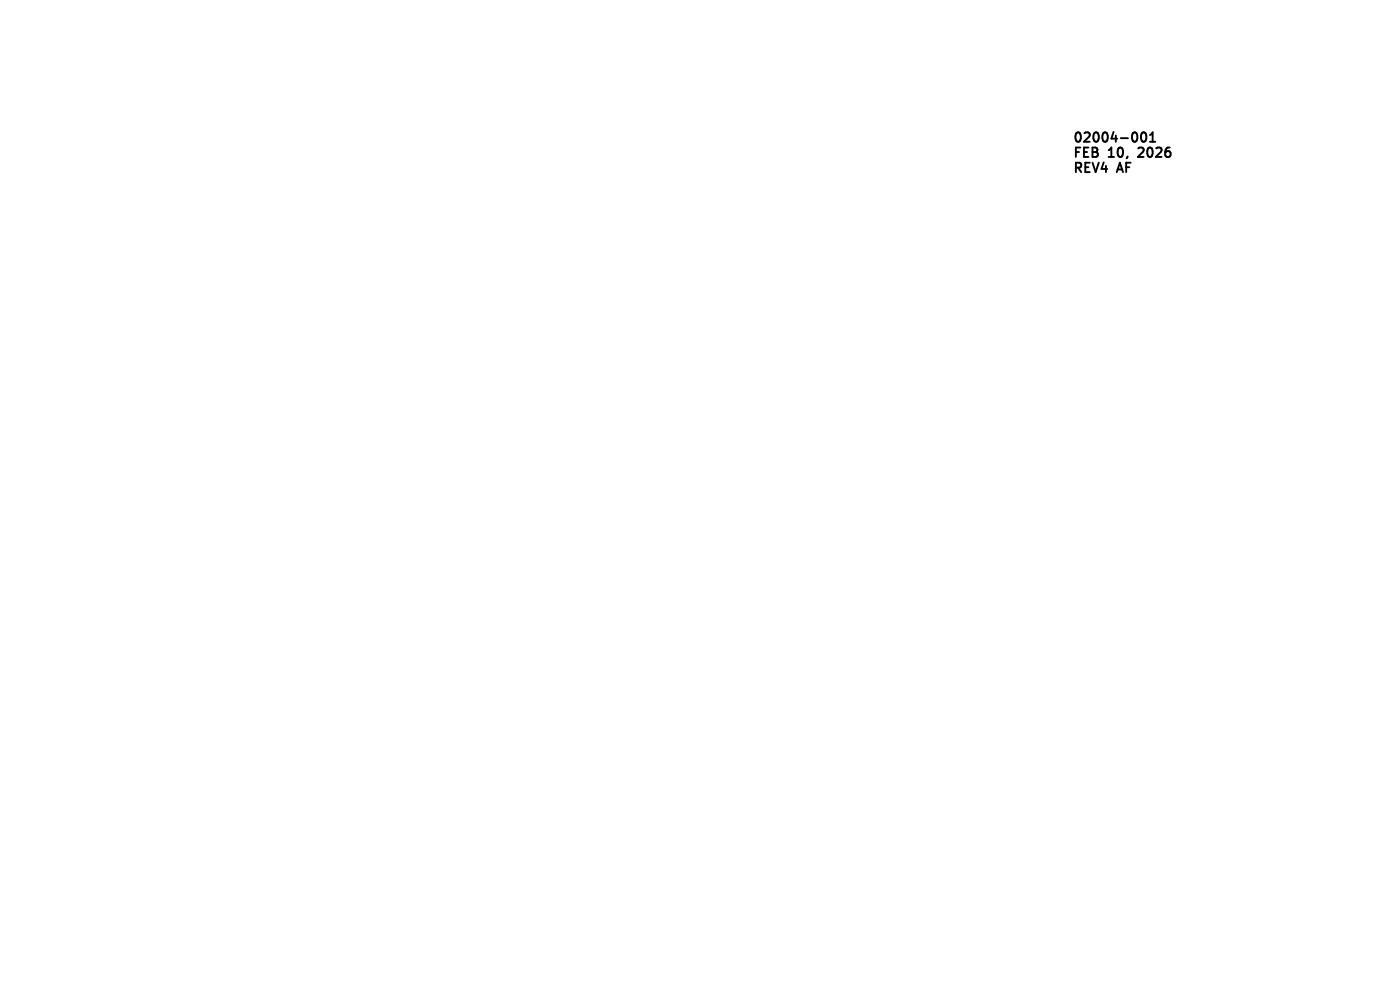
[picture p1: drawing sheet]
<svg xmlns="http://www.w3.org/2000/svg" width="297mm" height="210mm" viewBox="0 0 297 210" stroke-linecap="round" stroke-linejoin="round" font-family="sans-serif">
<defs><g id="words">
<g font-size="2.8">
<text x="227.5" y="30.3">02004-001</text>
<text x="227.5" y="33.6">FEB</text>
<text x="235.3" y="33.6">10,</text>
<text x="242.4" y="33.6">2026</text>
<text x="227.5" y="36.8">REV4</text>
<text x="237.3" y="36.8">AF</text>
</g>
</g></defs>
<path d="M241.6 31.4l-.1 .1M242.3 28.2l.4-.1a1.25 1.25 0 0 1 0 2h-.2a1.33 1.33 0 0 1-.2-1.9zM242.5 32.2l-1.1 1.1h1.2M244 30.1h1.1M244 28.6l.5-.5v2" fill="none" stroke="#000" stroke-width=".4"/>
<use href="#words"/>
</svg>
